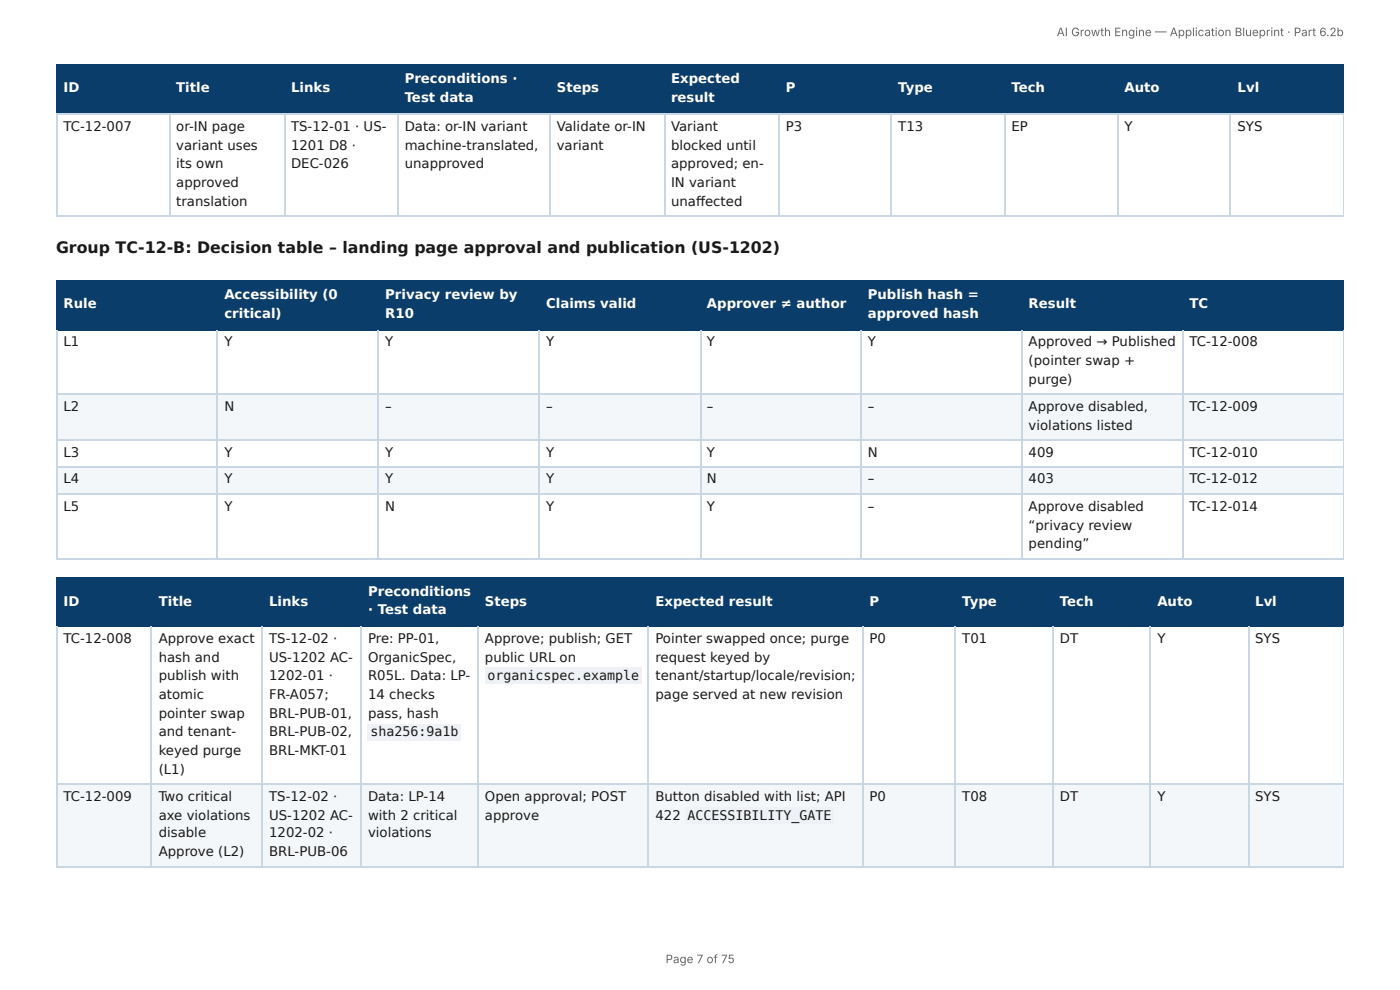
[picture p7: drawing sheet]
<svg xmlns="http://www.w3.org/2000/svg" width="297mm" height="210mm" viewBox="0 0 297 210" stroke-linecap="round" stroke-linejoin="round" font-family="sans-serif">
<defs><g id="words">
<text font-size="3.3" fill="#1a1a1a" x="11.9" y="53.7">Group TC-12-B: Decision table – landing page approval and publication (US-1202)</text>
<g font-size="2.8" fill="#fff">
<text x="86" y="17.7">Preconditions ·</text>
<text x="142.5" y="17.7">Expected</text>
<text x="13.5" y="19.6">ID</text>
<text x="37.4" y="19.6">Title</text>
<text x="61.8" y="19.6">Links</text>
<text x="86" y="21.7">Test data</text>
<text x="118.3" y="19.6">Steps</text>
<text x="142.5" y="21.7">result</text>
<text x="166.9" y="19.6">P</text>
<text x="190.8" y="19.6">Type</text>
<text x="214.8" y="19.6">Tech</text>
<text x="238.8" y="19.6">Auto</text>
<text x="262.9" y="19.6">Lvl</text>
<text x="13.5" y="65.4">Rule</text>
<text x="47.7" y="63.5">Accessibility (0</text>
<text x="81.8" y="63.5">Privacy review by</text>
<text x="116" y="65.4">Claims valid</text>
<text x="150.2" y="65.4">Approver ≠ author</text>
<text x="184.3" y="63.5">Publish hash =</text>
<text x="218.5" y="65.4">Result</text>
<text x="252.6" y="65.4">TC</text>
<text x="47.7" y="67.5">critical)</text>
<text x="81.8" y="67.5">R10</text>
<text x="184.3" y="67.5">approved hash</text>
<text x="13.5" y="128.6">ID</text>
<text x="33.7" y="128.6">Title</text>
<text x="57.2" y="128.6">Links</text>
<text x="78.2" y="126.5">Preconditions</text>
<text x="78.2" y="130.4">· Test data</text>
<text x="103" y="128.6">Steps</text>
<text x="139.2" y="128.6">Expected result</text>
<text x="184.7" y="128.6">P</text>
<text x="204.4" y="128.6">Type</text>
<text x="225.1" y="128.6">Tech</text>
<text x="245.8" y="128.6">Auto</text>
<text x="266.6" y="128.6">Lvl</text>
</g>
<g font-size="2.8" fill="#1a1a1a">
<text x="13.5" y="27.8">TC-12-007</text>
<text x="37.4" y="27.8">or-IN page</text>
<text x="61.8" y="27.8">TS-12-01 · US-</text>
<text x="86" y="27.8">Data: or-IN variant</text>
<text x="118.3" y="27.8">Validate or-IN</text>
<text x="142.5" y="27.8">Variant</text>
<text x="166.9" y="27.8">P3</text>
<text x="190.8" y="27.8">T13</text>
<text x="214.8" y="27.8">EP</text>
<text x="238.8" y="27.8">Y</text>
<text x="262.9" y="27.8">SYS</text>
<text x="37.4" y="31.8">variant uses</text>
<text x="37.4" y="35.7">its own</text>
<text x="61.8" y="31.8">1201 D8 ·</text>
<text x="61.8" y="35.7">DEC-026</text>
<text x="86" y="31.8">machine-translated,</text>
<text x="86" y="35.7">unapproved</text>
<text x="118.3" y="31.8">variant</text>
<text x="142.5" y="31.8">blocked until</text>
<text x="142.5" y="35.7">approved; en-</text>
<text x="37.4" y="39.7">approved</text>
<text x="142.5" y="39.7">IN variant</text>
<text x="37.4" y="43.7">translation</text>
<text x="142.5" y="43.7">unaff ected</text>
<text x="13.5" y="73.6">L1</text>
<text x="47.7" y="73.6">Y</text>
<text x="81.8" y="73.6">Y</text>
<text x="116" y="73.6">Y</text>
<text x="150.2" y="73.6">Y</text>
<text x="184.3" y="73.6">Y</text>
<text x="218.5" y="73.6">Approved → Published</text>
<text x="218.5" y="77.5">(pointer swap +</text>
<text x="252.6" y="73.6">TC-12-008</text>
<text x="218.5" y="81.5">purge)</text>
<text x="13.5" y="87.3">L2</text>
<text x="47.7" y="87.3">N</text>
<text x="81.8" y="87.3">–</text>
<text x="116" y="87.3">–</text>
<text x="150.2" y="87.3">–</text>
<text x="184.3" y="87.3">–</text>
<text x="218.5" y="87.3">Approve disabled,</text>
<text x="252.6" y="87.3">TC-12-009</text>
<text x="218.5" y="91.3">violations listed</text>
<text x="13.5" y="97.1">L3</text>
<text x="47.7" y="97.1">Y</text>
<text x="81.8" y="97.1">Y</text>
<text x="116" y="97.1">Y</text>
<text x="150.2" y="97.1">Y</text>
<text x="184.3" y="97.1">N</text>
<text x="218.5" y="97.1">409</text>
<text x="252.6" y="97.1">TC-12-010</text>
<text x="13.5" y="102.7">L4</text>
<text x="47.7" y="102.7">Y</text>
<text x="81.8" y="102.7">Y</text>
<text x="116" y="102.7">Y</text>
<text x="150.2" y="102.7">N</text>
<text x="184.3" y="102.7">–</text>
<text x="218.5" y="102.7">403</text>
<text x="252.6" y="102.7">TC-12-012</text>
<text x="13.5" y="108.5">L5</text>
<text x="47.7" y="108.5">Y</text>
<text x="81.8" y="108.5">N</text>
<text x="116" y="108.5">Y</text>
<text x="150.2" y="108.5">Y</text>
<text x="184.3" y="108.5">–</text>
<text x="218.5" y="108.5">Approve disabled</text>
<text x="218.5" y="112.4">“privacy review</text>
<text x="252.6" y="108.5">TC-12-014</text>
<text x="218.5" y="116.4">pending”</text>
<text x="13.5" y="136.5">TC-12-008</text>
<text x="33.7" y="136.5">Approve exact</text>
<text x="57.2" y="136.5">TS-12-02 ·</text>
<text x="78.2" y="136.5">Pre: PP-01,</text>
<text x="103" y="136.5">Approve; publish; GET</text>
<text x="139.2" y="136.5">Pointer swapped once; purge</text>
<text x="184.7" y="136.5">P0</text>
<text x="204.4" y="136.5">T01</text>
<text x="225.1" y="136.5">DT</text>
<text x="245.8" y="136.5">Y</text>
<text x="266.6" y="136.5">SYS</text>
<text x="33.7" y="140.5">hash and</text>
<text x="57.2" y="140.5">US-1202 AC-</text>
<text x="78.2" y="140.5">OrganicSpec,</text>
<text x="103" y="140.5">public URL on</text>
<text x="139.2" y="140.5">request keyed by</text>
<text x="33.7" y="144.5">publish with</text>
<text x="33.7" y="148.4">atomic</text>
<text x="57.2" y="144.5">1202-01 ·</text>
<text x="57.2" y="148.4">FR-A057;</text>
<text x="78.2" y="144.5">R05L. Data: LP-</text>
<text x="78.2" y="148.4">14 checks</text>
<text x="103.5" y="144.5">organicspec.example</text>
<text x="139.2" y="144.5">tenant/startup/locale/revision;</text>
<text x="139.2" y="148.4">page served at new revision</text>
<text x="33.7" y="152.4">pointer swap</text>
<text x="57.2" y="152.4">BRL-PUB-01,</text>
<text x="78.2" y="152.4">pass, hash</text>
<text x="33.7" y="156.4">and tenant-</text>
<text x="33.7" y="160.3">keyed purge</text>
<text x="57.2" y="156.4">BRL-PUB-02,</text>
<text x="57.2" y="160.3">BRL-MKT-01</text>
<text x="78.7" y="156.4">sha256:9a1b</text>
<text x="33.7" y="164.3">(L1)</text>
<text x="13.5" y="170.1">TC-12-009</text>
<text x="33.7" y="170.1">Two critical</text>
<text x="57.2" y="170.1">TS-12-02 ·</text>
<text x="78.2" y="170.1">Data: LP-14</text>
<text x="103" y="170.1">Open approval; POST</text>
<text x="139.2" y="170.1">Button disabled with list; API</text>
<text x="184.7" y="170.1">P0</text>
<text x="204.4" y="170.1">T08</text>
<text x="225.1" y="170.1">DT</text>
<text x="245.8" y="170.1">Y</text>
<text x="266.6" y="170.1">SYS</text>
<text x="33.7" y="174.1">axe violations</text>
<text x="33.7" y="177.8">disable</text>
<text x="57.2" y="174.1">US-1202 AC-</text>
<text x="57.2" y="177.8">1202-02 ·</text>
<text x="78.2" y="174.1">with 2 critical</text>
<text x="78.2" y="177.8">violations</text>
<text x="103" y="174.1">approve</text>
<text x="139.2" y="174.1">422</text>
<text x="146" y="174.1">ACCESSIBILITY_GATE</text>
<text x="33.7" y="181.8">Approve (L2)</text>
<text x="57.2" y="181.8">BRL-PUB-06</text>
</g>
<g font-size="2.5" fill="#666">
<text x="224.4" y="7.7">AI Growth Engine — Application Blueprint · Part 6.2b</text>
<text x="141.4" y="204.5">Page 7 of 75</text>
</g>
</g></defs>
<g fill="#0b3d6b">
<path d="M12.2 14h23.8v10.1h-23.8z"/>
<path d="M36 14h24.3v10.1h-24.3z"/>
<path d="M60.3 14h24.1v10.1h-24.1z"/>
<path d="M84.4 14h32.3v10.1h-32.3z"/>
<path d="M116.7 14h24.3v10.1h-24.3z"/>
<path d="M141 14h24.4v10.1h-24.4z"/>
<path d="M165.4 14h24v10.1h-24z"/>
<path d="M189.4 14h23.9v10.1h-23.9z"/>
<path d="M213.3 14h24v10.1h-24z"/>
<path d="M237.3 14h24.1v10.1h-24.1z"/>
<path d="M261.4 14h24v10.1h-24z"/>
</g>
<g fill="none" stroke="#0b3d6b" stroke-width=".26">
<path d="M11.9 13.9h273.5M12 13.8v10.5M36.1 13.8v10.5M60.5 13.8v10.5M84.5 13.8v10.5M116.8 13.8v10.5M141.2 13.8v10.5M165.5 13.8v10.5M189.3 13.8v10.5M213.4 13.8v10.5M237.5 13.8v10.5M261.3 13.8v10.5"/>
<path d="M11.9 24.2h273.5"/>
</g>
<path d="M285.3 13.8v10.5" fill="none" stroke="#0b3d6b" stroke-width=".21"/>
<g fill="none" stroke="#c9d6e3" stroke-width=".26">
<path d="M11.9 24.2h273.5M12 24.3v21.7M36.1 24.3v21.7M60.5 24.3v21.7M84.5 24.3v21.7M116.8 24.3v21.7M141.2 24.3v21.7M165.5 24.3v21.7M189.3 24.3v21.7M213.4 24.3v21.7M237.5 24.3v21.7M261.3 24.3v21.7"/>
<path d="M11.9 45.9h273.5"/>
</g>
<path d="M285.3 24.3v21.7" fill="none" stroke="#c9d6e3" stroke-width=".21"/>
<g fill="#0b3d6b">
<path d="M12.2 59.5h34.1v10.4h-34.1z"/>
<path d="M46.3 59.5h34.1v10.4h-34.1z"/>
<path d="M80.4 59.5h34.2v10.4h-34.2z"/>
<path d="M114.6 59.5h34.1v10.4h-34.1z"/>
<path d="M148.7 59.5h34.1v10.4h-34.1z"/>
<path d="M182.8 59.5h34.2v10.4h-34.2z"/>
<path d="M217 59.5h34.1v10.4h-34.1z"/>
<path d="M251.1 59.5h34.3v10.4h-34.3z"/>
</g>
<g fill="#f4f7fa">
<path d="M12.2 83.6h34.1v9.8h-34.1z"/>
<path d="M46.3 83.6h34.1v9.8h-34.1z"/>
<path d="M80.4 83.6h34.2v9.8h-34.2z"/>
<path d="M114.6 83.6h34.1v9.8h-34.1z"/>
<path d="M148.7 83.6h34.1v9.8h-34.1z"/>
<path d="M182.8 83.6h34.2v9.8h-34.2z"/>
<path d="M217 83.6h34.1v9.8h-34.1z"/>
<path d="M251.1 83.6h34.3v9.8h-34.3z"/>
<path d="M12.2 99.2h34.1v5.8h-34.1z"/>
<path d="M46.3 99.2h34.1v5.8h-34.1z"/>
<path d="M80.4 99.2h34.2v5.8h-34.2z"/>
<path d="M114.6 99.2h34.1v5.8h-34.1z"/>
<path d="M148.7 99.2h34.1v5.8h-34.1z"/>
<path d="M182.8 99.2h34.2v5.8h-34.2z"/>
<path d="M217 99.2h34.1v5.8h-34.1z"/>
<path d="M251.1 99.2h34.3v5.8h-34.3z"/>
</g>
<path d="M11.9 59.7h273.5M12 59.5v10.6M46.2 59.5v10.6M80.3 59.5v10.6M114.4 59.5v10.6M148.8 59.5v10.6M183 59.5v10.6M217.1 59.5v10.6M251.2 59.5v10.6M11.9 70h273.5" fill="none" stroke="#0b3d6b" stroke-width=".26"/>
<path d="M285.3 59.5v10.6" fill="none" stroke="#0b3d6b" stroke-width=".21"/>
<g fill="none" stroke="#c9d6e3" stroke-width=".26">
<path d="M12 70.1v48.7M46.2 70.1v48.7M80.3 70.1v48.7M114.4 70.1v48.7M148.8 70.1v48.7M183 70.1v48.7M217.1 70.1v48.7M251.2 70.1v48.7M11.9 83.7h273.5M11.9 93.5h273.5M11.9 99.1h273.5M11.9 104.9h273.5"/>
<path d="M11.9 118.7h273.5"/>
</g>
<path d="M285.3 70.1v48.7" fill="none" stroke="#c9d6e3" stroke-width=".21"/>
<g fill="#0b3d6b">
<path d="M12.2 122.8h20.1v10.3h-20.1z"/>
<path d="M32.3 122.8h23.5v10.3h-23.5z"/>
<path d="M55.8 122.8h20.9v10.3h-20.9z"/>
<path d="M76.7 122.8h24.9v10.3h-24.9z"/>
<path d="M101.6 122.8h36.2v10.3h-36.2z"/>
<path d="M137.8 122.8h45.3v10.3h-45.3z"/>
<path d="M183.1 122.8h19.8v10.3h-19.8z"/>
<path d="M202.9 122.8h20.7v10.3h-20.7z"/>
<path d="M223.6 122.8h20.9v10.3h-20.9z"/>
<path d="M244.5 122.8h20.6v10.3h-20.6z"/>
<path d="M265.1 122.8h20.3v10.3h-20.3z"/>
</g>
<g fill="#f4f7fa">
<path d="M12.2 166.4h20.1v17.8h-20.1z"/>
<path d="M32.3 166.4h23.5v17.8h-23.5z"/>
<path d="M55.8 166.4h20.9v17.8h-20.9z"/>
<path d="M76.7 166.4h24.9v17.8h-24.9z"/>
<path d="M101.6 166.4h36.2v17.8h-36.2z"/>
<path d="M137.8 166.4h45.3v17.8h-45.3z"/>
<path d="M183.1 166.4h19.8v17.8h-19.8z"/>
<path d="M202.9 166.4h20.7v17.8h-20.7z"/>
<path d="M223.6 166.4h20.9v17.8h-20.9z"/>
<path d="M244.5 166.4h20.6v17.8h-20.6z"/>
<path d="M265.1 166.4h20.3v17.8h-20.3z"/>
</g>
<g fill="none" stroke="#0b3d6b" stroke-width=".26">
<path d="M11.9 122.6h273.5M11.9 133h273.5M12 122.5v10.6M32.1 122.5v10.6M55.7 122.5v10.6M76.6 122.5v10.6M101.5 122.5v10.6M137.7 122.5v10.6M183.2 122.5v10.6M202.8 122.5v10.6M223.7 122.5v10.6M244.3 122.5v10.6"/>
<path d="M265.2 122.5v10.6"/>
</g>
<path d="M285.3 122.5v10.6" fill="none" stroke="#0b3d6b" stroke-width=".21"/>
<g fill="none" stroke="#c9d6e3" stroke-width=".26">
<path d="M12 133.1v51.1M32.1 133.1v51.1M55.7 133.1v51.1M76.6 133.1v51.1M101.5 133.1v51.1M137.7 133.1v51.1M183.2 133.1v51.1M202.8 133.1v51.1M223.7 133.1v51.1M244.3 133.1v51.1M265.2 133.1v51.1M11.9 166.6h273.5"/>
<path d="M11.9 184h273.5"/>
</g>
<path d="M285.3 133.1v51.1" fill="none" stroke="#c9d6e3" stroke-width=".21"/>
<g fill="#eef2f6">
<path d="M78.1 153.7h19.8v3.5h-19.8z"/>
<path d="M102.9 141.8h33.4v3.5h-33.4z"/>
<path d="M145.5 171.5h31.5v3.4h-31.5z"/>
</g>
<use href="#words"/>
</svg>
